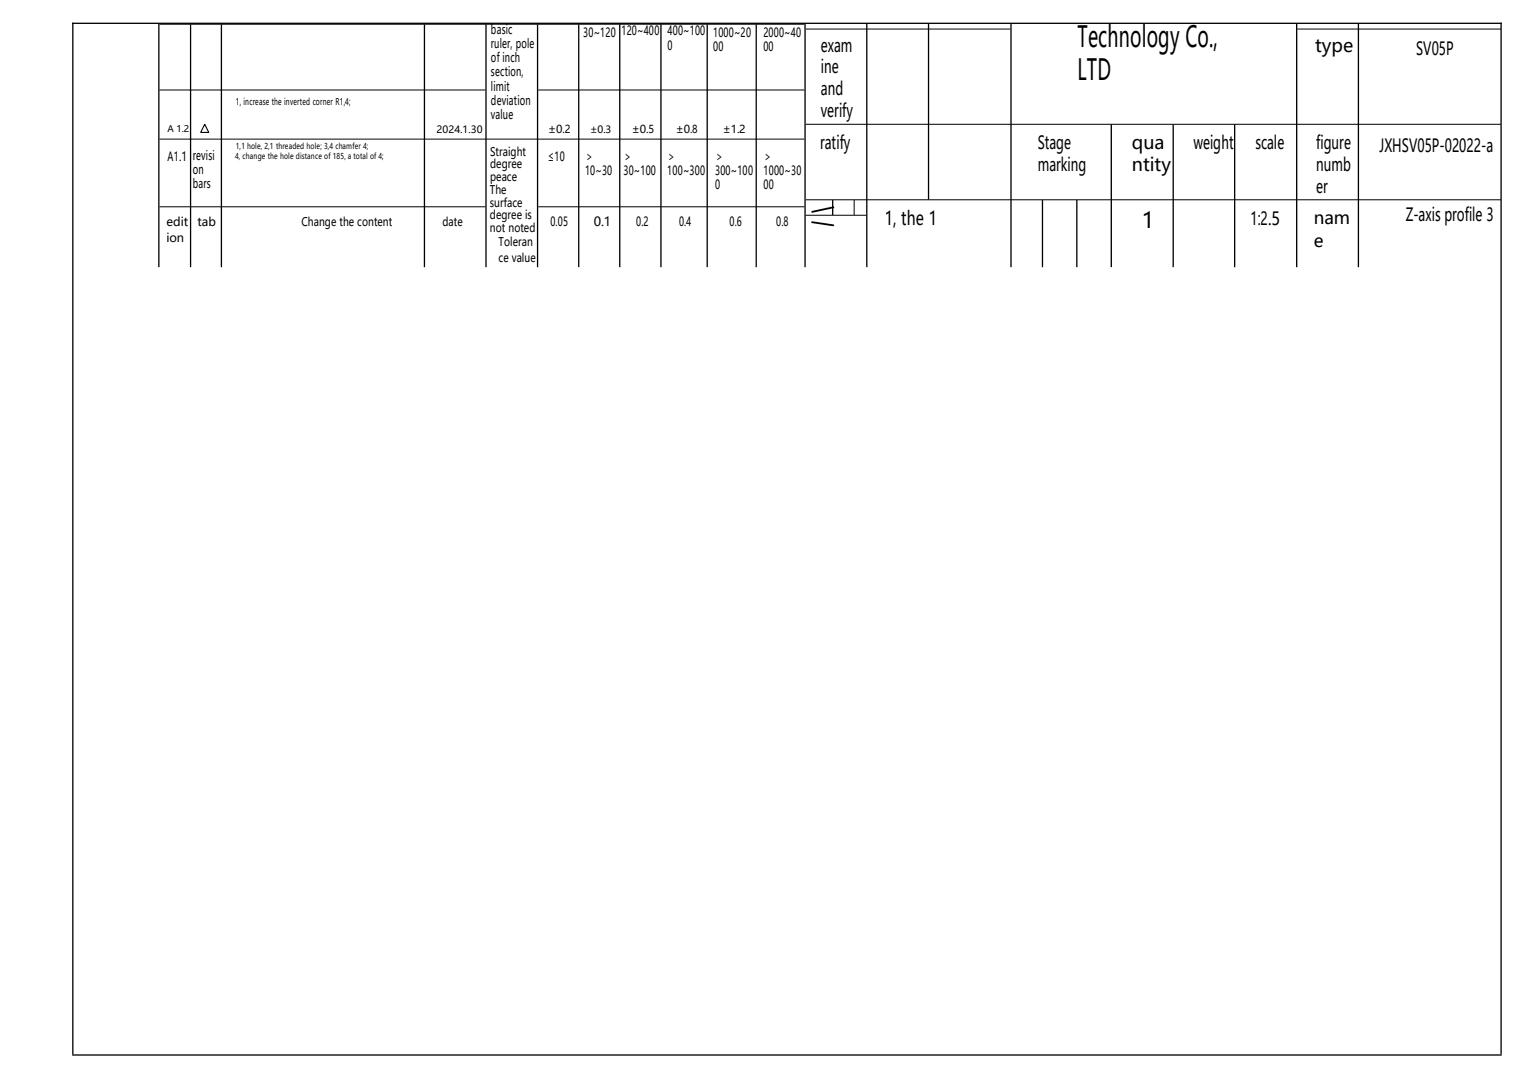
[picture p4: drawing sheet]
<svg xmlns="http://www.w3.org/2000/svg" width="297mm" height="210mm" viewBox="0 0 297 210" stroke-linecap="round" stroke-linejoin="round" font-family="sans-serif">
<defs><g id="words">
<g font-size="5.6">
<text x="209" y="9.2">Technology Co.,</text>
<text x="209" y="15.5">LTD</text>
</g>
<text font-size="4.2" x="221.5" y="44.3">1</text>
<text font-size="3.7" x="171.6" y="43.5">1, the 1</text>
<g font-size="3.5">
<text x="159.3" y="10">exam</text>
<text x="255.1" y="10">type</text>
<text x="274.7" y="10.7">SV05P</text>
<text x="159.3" y="14.2">ine</text>
<text x="159.3" y="18.5">and</text>
<text x="159.3" y="22.8">verify</text>
<text x="159.1" y="28.8">ratify</text>
<text x="201.3" y="28.9">Stage</text>
<text x="219.6" y="28.9">qua</text>
<text x="231.5" y="28.9">weight</text>
<text x="243.5" y="28.9">scale</text>
<text x="255.4" y="28.9">figure</text>
<text x="267.6" y="29.6">JXHSV05P-02022-a</text>
<text x="201.3" y="33.1">marking</text>
<text x="219.6" y="33.1">ntity</text>
<text x="255.4" y="33.1">numb</text>
<text x="255.4" y="37.4">er</text>
<text x="242.6" y="43.6">1:2.5</text>
<text x="272.7" y="42.8">Z-axis profile 3</text>
</g>
<g font-size="3.4">
<text x="254.8" y="43.4">nam</text>
<text x="254.8" y="48">e</text>
</g>
<g font-size="2.5">
<text x="95.2" y="6.6">basic</text>
<text x="95.2" y="9.4">ruler, pole</text>
<text x="113.2" y="7.1">30~120</text>
<text x="120.6" y="6.7">120~400</text>
<text x="129.5" y="6.7">400~100</text>
<text x="129.5" y="9.6">0</text>
<text x="138.3" y="7.1">1000~20</text>
<text x="138.3" y="9.8">00</text>
<text x="148.1" y="7.1">2000~40</text>
<text x="148.1" y="9.8">00</text>
<text x="95.2" y="12.1">of inch</text>
<text x="95.2" y="14.8">section,</text>
<text x="95.2" y="17.6">limit</text>
<text x="95.2" y="20.3">deviation</text>
<text x="95.2" y="23">value</text>
<text x="32.5" y="31.2">A1.1</text>
<text x="37.4" y="31">revisi</text>
<text x="37.4" y="33.7">on</text>
<text x="106.3" y="31.2">≤10</text>
<text x="113.5" y="31.1">＞</text>
<text x="113.5" y="33.9">10~30</text>
<text x="120.9" y="31.1">＞</text>
<text x="120.9" y="33.9">30~100</text>
<text x="129.5" y="31.1">＞</text>
<text x="129.5" y="33.9">100~300</text>
<text x="138.7" y="31.1">＞</text>
<text x="138.7" y="33.9">300~100</text>
<text x="148.1" y="31.1">＞</text>
<text x="148.1" y="33.9">1000~30</text>
<text x="37.4" y="36.5">bars</text>
<text x="138.7" y="36.6">0</text>
<text x="148.1" y="36.6">00</text>
<text x="106.8" y="43.9">0.05</text>
<text x="115.2" y="43.9">0.1</text>
<text x="123.4" y="43.9">0.2</text>
<text x="131.7" y="43.9">0.4</text>
<text x="141.5" y="43.9">0.6</text>
<text x="150.6" y="43.9">0.8</text>
</g>
<g font-size="2.3">
<text x="95.1" y="30.2">Straight</text>
<text x="95.1" y="32.6">degree</text>
<text x="95.1" y="35.1">peace</text>
<text x="95" y="37.6">The</text>
<text x="95" y="40.1">surface</text>
<text x="32.3" y="43.9">edit</text>
<text x="32.3" y="47">ion</text>
<text x="38.3" y="43.9">tab</text>
<text x="58.5" y="43.9">Change the content</text>
<text x="85.9" y="43.9">date</text>
<text x="95" y="42.6">degree is</text>
<text x="95" y="45">not noted</text>
<text x="96.7" y="47.8">Toleran</text>
<text x="96.7" y="50.9">ce value</text>
</g>
<g font-size="2.1">
<text x="106.3" y="25.9">±0.2</text>
<text x="122.6" y="25.9">±0.5</text>
<text x="131.1" y="25.9">±0.8</text>
<text x="140.2" y="25.9">±1.2</text>
</g>
<g font-size="1.9">
<text x="84.7" y="25.8">2024.1.30</text>
<text x="114.5" y="25.8">±0.3</text>
</g>
<g font-size="1.8">
<text x="45.8" y="20.3">1, increase the inverted corner R1,4;</text>
<text x="32.5" y="25.6">A 1.2</text>
</g>
<g font-size="1.6">
<text x="45.8" y="28.8">1,1 hole, 2,1 threaded hole; 3,4 chamfer 4;</text>
<text x="45.6" y="30.9">4, change the hole distance of 185, a total of 4;</text>
</g>
</g></defs>
<g fill="#000">
<path d="M157.4 41l4.2-1 .2 .2-.1 .2-4.1 .9-.2-.1zM157.4 43l4.3 .5 .1 .2-.2 .2-4.1-.6z"/>
<path d="M38.9 25.6h1.6v.2h-1.6zM39.6 24l.2 .1-.8 1.6-.2-.1zM39.6 24.1l.2-.1 .8 1.6-.2 .1z"/>
</g>
<path d="M30.9 4.7h125.1M30.9 17.5h63.3M104.4 17.5h51.6M156.3 5.6h39.7M251.7 5.6h39.5M30.9 27h125.1M156.3 24.1h134.9M156.3 38.7h134.9M165.7 38.8v2.9M30.9 40.1h63.3M104.4 40.1h51.6M156.3 41.7h11.7" fill="none" stroke="#000" stroke-width=".19"/>
<g fill="none" stroke="#000" stroke-width=".25">
<path d="M14 4.5h277.3M14.1 4.4v200.1M30.8 4.7v47.1M37 4.7v47.1M43 4.7v47.1M82.3 4.7v47.1M94.3 4.7v47.1M104.3 4.7v47.1M112.3 4.7v47.1M120.2 4.7v47.1M128.2 4.7v47.1M137.2 4.7v47.1"/>
<path d="M146.7 4.7v47.1M156.2 4.7v47.1M168.2 4.7v47.1M180.1 4.7v34M196.1 4.7v47.1M251.5 4.7v47.1M263.5 4.7v47.1M291.2 4.4v200.1M161.5 38.8v2.9M202.2 38.8v13M208.9 38.8v13M215.6 24.1v27.7"/>
<path d="M227.6 24.1v27.7M239.5 24.1v27.7M14 204.6h277.3"/>
</g>
<use href="#words"/>
</svg>
